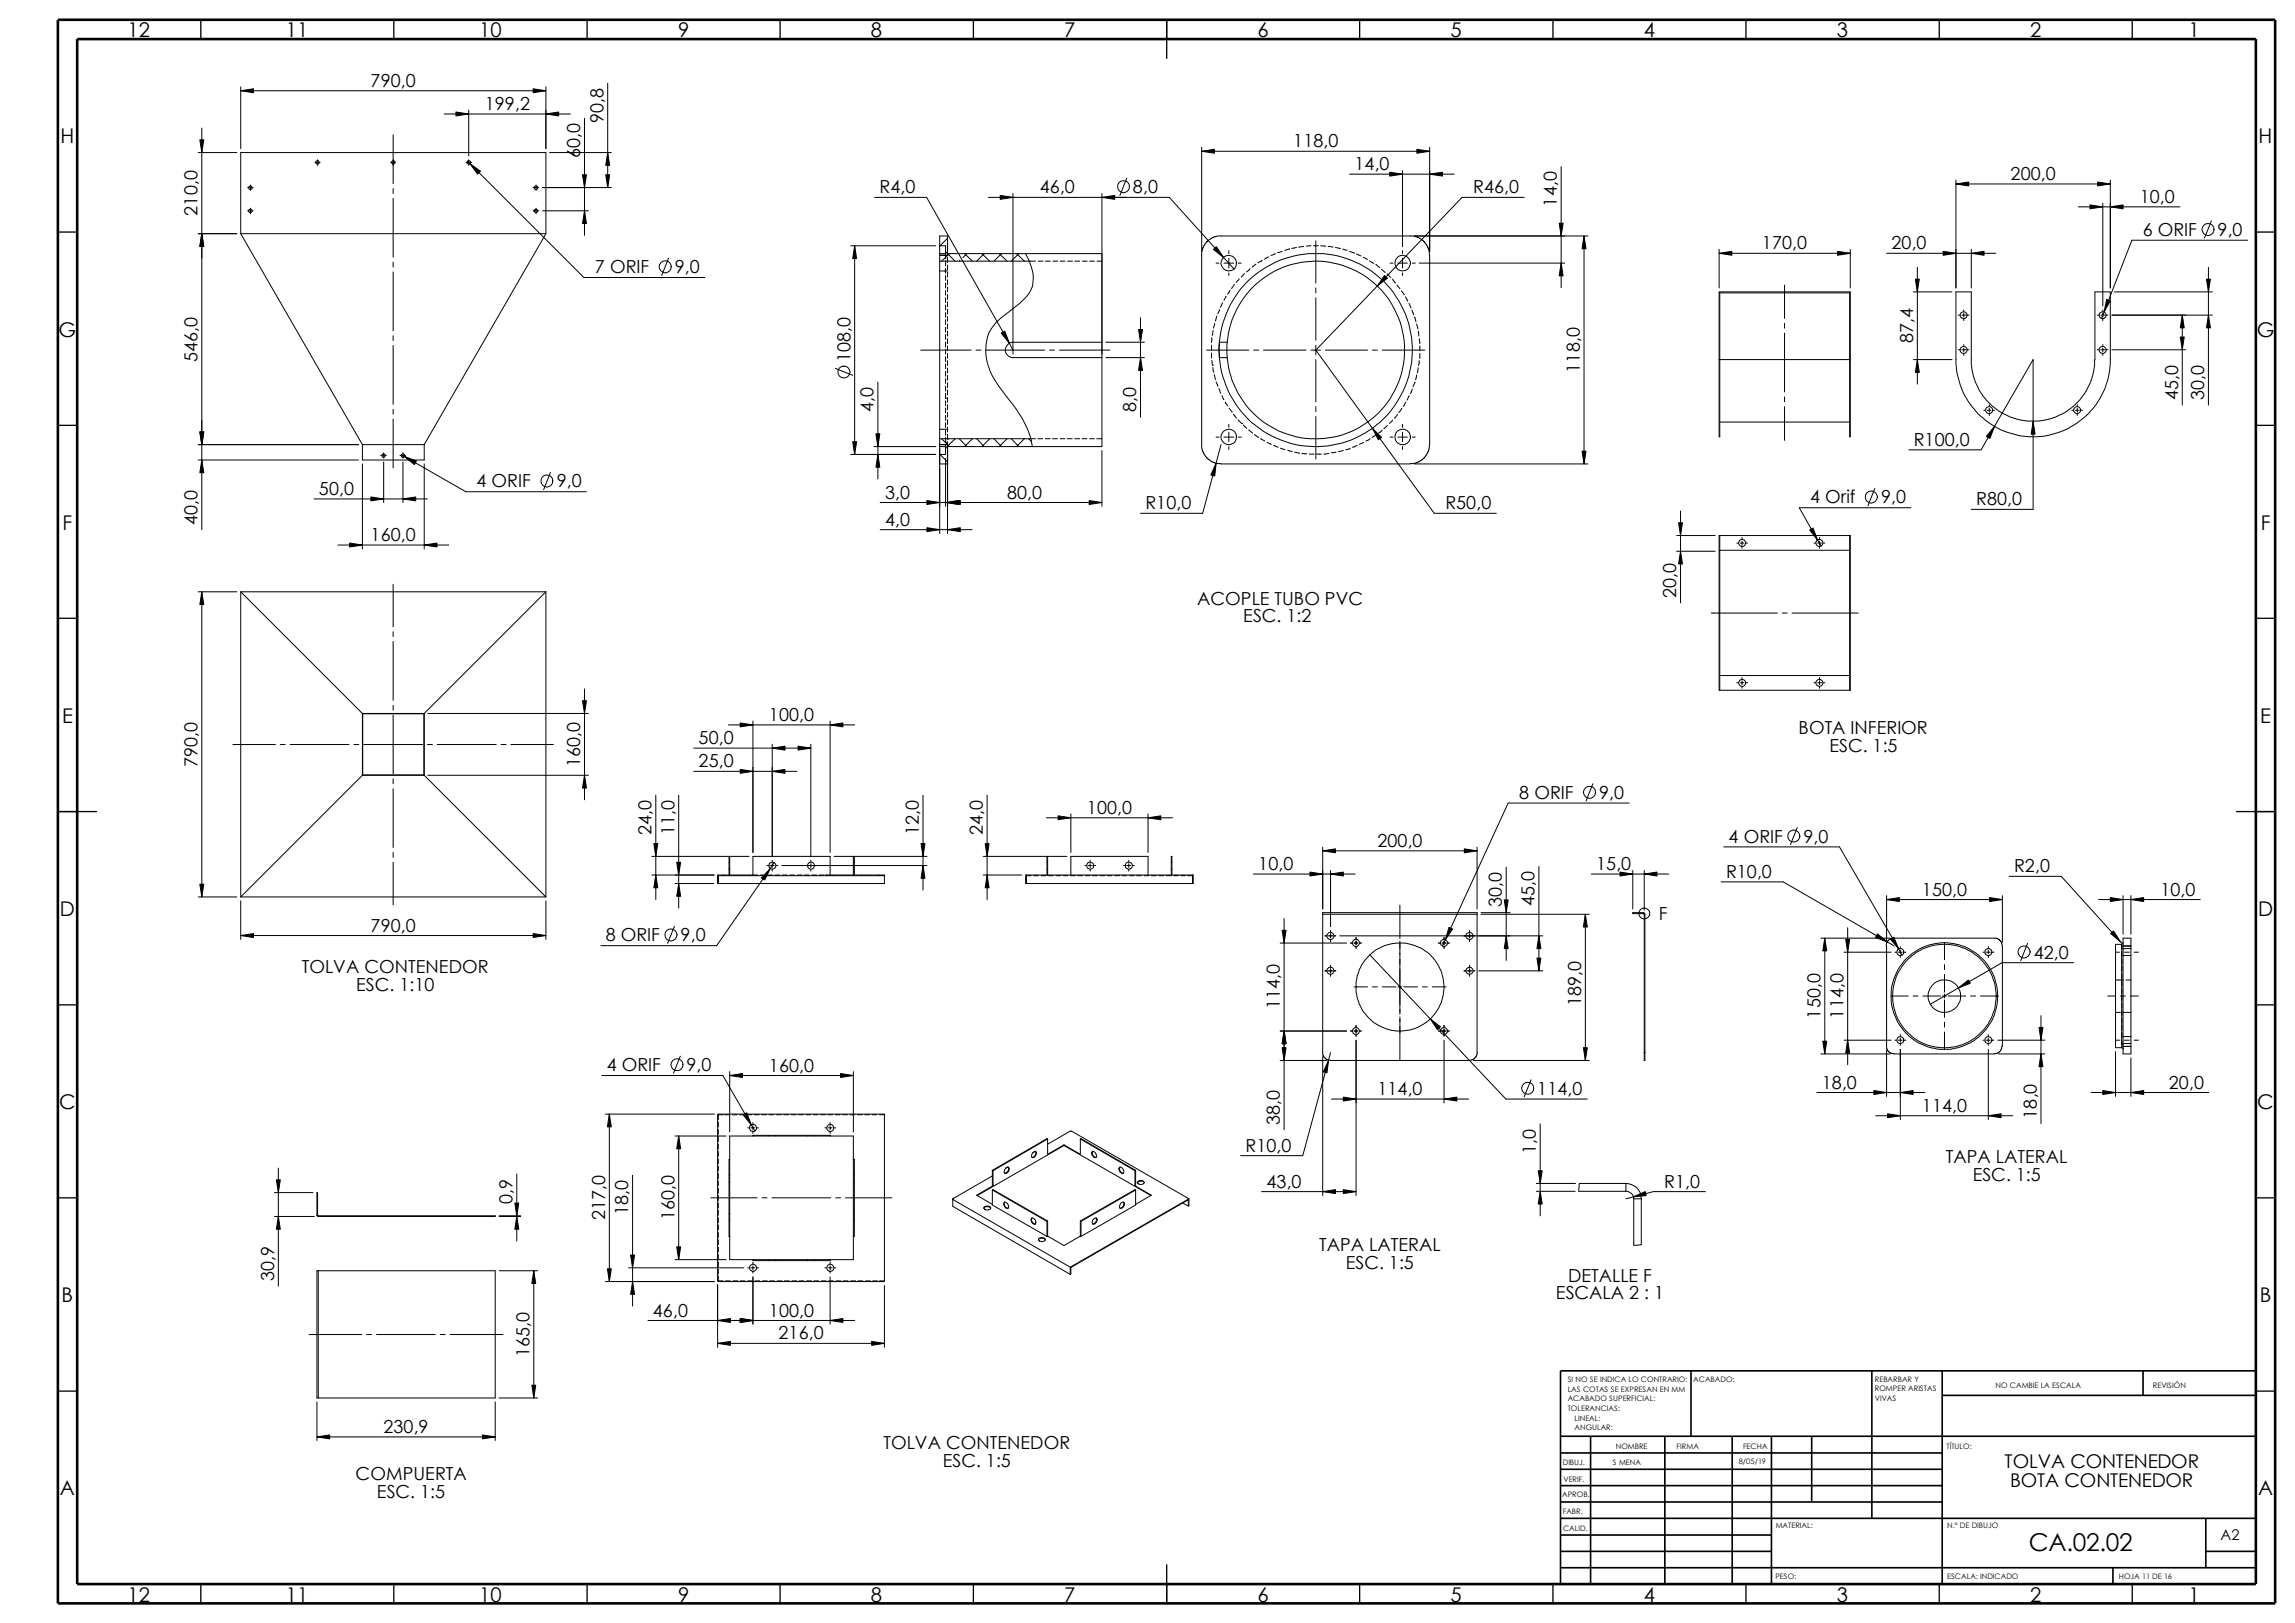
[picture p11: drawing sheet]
<svg xmlns="http://www.w3.org/2000/svg" width="594mm" height="420mm" viewBox="0 0 594 420" stroke-linecap="round" stroke-linejoin="round" font-family="sans-serif">
<defs><g id="words">
<text font-size="6.3" x="525.2" y="401.5">CA.02.02</text>
<g font-size="5.2">
<text x="33" y="9.6">12</text>
<text x="74" y="9.6">11</text>
<text x="124" y="9.6">10</text>
<text x="175.5" y="9.6">9</text>
<text x="225.5" y="9.6">8</text>
<text x="275.5" y="9.6">7</text>
<text x="325.5" y="9.6">6</text>
<text x="375.5" y="9.6">5</text>
<text x="425.5" y="9.6">4</text>
<text x="475.5" y="9.6">3</text>
<text x="525.5" y="9.6">2</text>
<text x="566.5" y="9.6">1</text>
<text x="15.7" y="37.1">H</text>
<text x="584.6" y="37.1">H</text>
<text x="15.2" y="87.2">G</text>
<text x="584.2" y="87.2">G</text>
<text x="16.2" y="137.1">F</text>
<text x="585.2" y="137.1">F</text>
<text x="16.1" y="187.2">E</text>
<text x="585" y="187.2">E</text>
<text x="15.5" y="237.1">D</text>
<text x="584.5" y="237.1">D</text>
<text x="15.3" y="287.1">C</text>
<text x="584.3" y="287.1">C</text>
<text x="15.9" y="337.2">B</text>
<text x="585" y="337.2">B</text>
<text x="15.5" y="387.1">A</text>
<text x="584.5" y="387.1">A</text>
<text x="33" y="414.7">12</text>
<text x="74" y="414.7">11</text>
<text x="124" y="414.7">10</text>
<text x="175.5" y="414.7">9</text>
<text x="225.5" y="414.7">8</text>
<text x="275.5" y="414.7">7</text>
<text x="325.5" y="414.7">6</text>
<text x="375.5" y="414.7">5</text>
<text x="425.5" y="414.7">4</text>
<text x="475.5" y="414.7">3</text>
<text x="525.5" y="414.7">2</text>
<text x="566.5" y="414.7">1</text>
</g>
<g font-size="4.9">
<text x="518.9" y="380">TOLVA CONTENEDOR</text>
<text x="520.4" y="384.9">BOTA CONTENEDOR</text>
</g>
<g font-size="4.7">
<text x="95.9" y="22.5">790,0</text>
<text x="125.5" y="28.5">199,2</text>
<text x="156.2" y="31.9" transform="rotate(-90 156.2 31.9)">90,8</text>
<text x="150.2" y="40.9" transform="rotate(-90 150.2 40.9)">60,0</text>
<text x="334.8" y="38.1">118,0</text>
<text x="350.6" y="44.1">14,0</text>
<text x="520.5" y="46.6">200,0</text>
<text x="227.7" y="50.1">R4,0</text>
<text x="269.2" y="50.1">46,0</text>
<text x="293.3" y="50.1">8,0</text>
<text x="381.3" y="50.1">R46,0</text>
<text x="403" y="53.5" transform="rotate(-90 403 53.5)">14,0</text>
<text x="553.9" y="52.5">10,0</text>
<text x="51.1" y="55.8" transform="rotate(-90 51.1 55.8)">210,0</text>
<text x="456.1" y="64.6">170,0</text>
<text x="489.6" y="64.6">20,0</text>
<text x="554.7" y="61.1">6 ORIF</text>
<text x="574" y="61.1">9,0</text>
<text x="154" y="70.7">7 ORIF</text>
<text x="174.7" y="70.7">9,0</text>
<text x="495.2" y="88.9" transform="rotate(-90 495.2 88.9)">87,4</text>
<text x="51.1" y="93.7" transform="rotate(-90 51.1 93.7)">546,0</text>
<text x="220.1" y="93.8" transform="rotate(-90 220.1 93.8)">108,0</text>
<text x="408.9" y="96.5" transform="rotate(-90 408.9 96.5)">118,0</text>
<text x="226.1" y="106.7" transform="rotate(-90 226.1 106.7)">4,0</text>
<text x="294.1" y="106.7" transform="rotate(-90 294.1 106.7)">8,0</text>
<text x="563.8" y="103.6" transform="rotate(-90 563.8 103.6)">45,0</text>
<text x="570.6" y="103.6" transform="rotate(-90 570.6 103.6)">30,0</text>
<text x="495.4" y="115.4">R100,0</text>
<text x="82.6" y="128.1">50,0</text>
<text x="123.4" y="126.2">4 ORIF</text>
<text x="144.1" y="126.2">9,0</text>
<text x="229.1" y="129.1">3,0</text>
<text x="260.7" y="129.1">80,0</text>
<text x="296.5" y="131.9">R10,0</text>
<text x="374.1" y="131.9">R50,0</text>
<text x="468.6" y="130.3">4 Orif</text>
<text x="486.9" y="130.3">9,0</text>
<text x="511.6" y="130.9">R80,0</text>
<text x="51.1" y="135.8" transform="rotate(-90 51.1 135.8)">40,0</text>
<text x="229.1" y="136.1">4,0</text>
<text x="95.9" y="140.1">160,0</text>
<text x="433.9" y="154.8" transform="rotate(-90 433.9 154.8)">20,0</text>
<text x="309.9" y="156.5">ACOPLE TUBO PVC</text>
<text x="321.8" y="161">ESC. 1:2</text>
<text x="199.1" y="186.6">100,0</text>
<text x="465.6" y="190.1">BOTA INFERIOR</text>
<text x="180.9" y="192.7">50,0</text>
<text x="473.6" y="194.7">ESC. 1:5</text>
<text x="51.1" y="198.6" transform="rotate(-90 51.1 198.6)">790,0</text>
<text x="150.2" y="198.6" transform="rotate(-90 150.2 198.6)">160,0</text>
<text x="180.9" y="198.7">25,0</text>
<text x="393.3" y="206.9">8 ORIF</text>
<text x="413.9" y="206.9">9,0</text>
<text x="281.4" y="210.7">100,0</text>
<text x="168.7" y="216.2" transform="rotate(-90 168.7 216.2)">24,0</text>
<text x="174.6" y="216.2" transform="rotate(-90 174.6 216.2)">11,0</text>
<text x="237.8" y="216.2" transform="rotate(-90 237.8 216.2)">12,0</text>
<text x="254.4" y="216.2" transform="rotate(-90 254.4 216.2)">24,0</text>
<text x="356.5" y="219.2">200,0</text>
<text x="447.5" y="218.1">4 ORIF</text>
<text x="466.9" y="218.1">9,0</text>
<text x="325.7" y="225.3">10,0</text>
<text x="413.2" y="225.3">15,0</text>
<text x="446.8" y="227.3">R10,0</text>
<text x="521.4" y="225.8">R2,0</text>
<text x="497.5" y="231.9">150,0</text>
<text x="559.2" y="231.9">10,0</text>
<text x="388.8" y="234.8" transform="rotate(-90 388.8 234.8)">30,0</text>
<text x="397.3" y="234.6" transform="rotate(-90 397.3 234.6)">45,0</text>
<text x="429.4" y="238.1">F</text>
<text x="95.9" y="241.2">790,0</text>
<text x="156.8" y="243.7">8 ORIF</text>
<text x="176.2" y="243.7">9,0</text>
<text x="526.5" y="248.2">42,0</text>
<text x="78.1" y="252">TOLVA CONTENEDOR</text>
<text x="92.2" y="256.6">ESC. 1:10</text>
<text x="331.3" y="261.3" transform="rotate(-90 331.3 261.3)">114,0</text>
<text x="409.3" y="260.4" transform="rotate(-90 409.3 260.4)">189,0</text>
<text x="471.3" y="263.7" transform="rotate(-90 471.3 263.7)">150,0</text>
<text x="477.2" y="263.7" transform="rotate(-90 477.2 263.7)">114,0</text>
<text x="157.1" y="277.3">4 ORIF</text>
<text x="177.7" y="277.3">9,0</text>
<text x="199.1" y="277.4">160,0</text>
<text x="471.6" y="281.8">18,0</text>
<text x="561.4" y="281.8">20,0</text>
<text x="356.5" y="283.5">114,0</text>
<text x="397.9" y="283.4">114,0</text>
<text x="497.5" y="287.8">114,0</text>
<text x="331.3" y="291.2" transform="rotate(-90 331.3 291.2)">38,0</text>
<text x="527.2" y="289.6" transform="rotate(-90 527.2 289.6)">18,0</text>
<text x="322.4" y="298.2">R10,0</text>
<text x="397.6" y="298.7" transform="rotate(-90 397.6 298.7)">1,0</text>
<text x="503.7" y="301">TAPA LATERAL</text>
<text x="510.6" y="305.6">ESC. 1:5</text>
<text x="132.7" y="311.7" transform="rotate(-90 132.7 311.7)">0,9</text>
<text x="327.8" y="307.5">43,0</text>
<text x="430.8" y="307.5">R1,0</text>
<text x="156.6" y="315.9" transform="rotate(-90 156.6 315.9)">217,0</text>
<text x="162.6" y="314.7" transform="rotate(-90 162.6 314.7)">18,0</text>
<text x="174.6" y="315.9" transform="rotate(-90 174.6 315.9)">160,0</text>
<text x="341.5" y="323.9">TAPA LATERAL</text>
<text x="348.4" y="328.4">ESC. 1:5</text>
<text x="71" y="331.7" transform="rotate(-90 71 331.7)">30,9</text>
<text x="405.9" y="331.9">DETALLE F</text>
<text x="169" y="340.8">46,0</text>
<text x="199.1" y="340.8">100,0</text>
<text x="402.8" y="336.3">ESCALA 2 : 1</text>
<text x="201.5" y="346.8">216,0</text>
<text x="137.1" y="351.3" transform="rotate(-90 137.1 351.3)">165,0</text>
<text x="99.2" y="371">230,9</text>
<text x="228.7" y="375.2">TOLVA CONTENEDOR</text>
<text x="92.1" y="383.2">COMPUERTA</text>
<text x="244" y="379.8">ESC. 1:5</text>
<text x="97.6" y="387.8">ESC. 1:5</text>
</g>
<text font-size="3.8" x="574.8" y="398.7">A2</text>
<g font-size="1.9">
<text x="405.8" y="357.8">SI NO SE INDICA LO CONTRARIO:</text>
<text x="438.3" y="357.8">ACABADO:</text>
<text x="485.3" y="357.7">REBARBAR Y</text>
<text x="516.6" y="359.2">NO CAMBIE LA ESCALA</text>
<text x="557.3" y="359.4">REVISIÓN</text>
<text x="405.8" y="360.3">LAS COTAS SE EXPRESAN EN MM</text>
<text x="405.8" y="362.8">ACABADO SUPERFICIAL:</text>
<text x="405.8" y="365.3">TOLERANCIAS:</text>
<text x="485.3" y="360.2">ROMPER ARISTAS</text>
<text x="485.3" y="362.7">VIVAS</text>
<text x="407.6" y="367.7">LINEAL:</text>
<text x="407.6" y="370.3">ANGULAR:</text>
<text x="418.3" y="375.2">NOMBRE</text>
<text x="434" y="375.1">FIRMA</text>
<text x="451.2" y="375.1">FECHA</text>
<text x="503.9" y="375.1">TÍTULO:</text>
<text x="404.5" y="379.3">DIBUJ.</text>
<text x="404.7" y="383.6">VERIF.</text>
<text x="417.5" y="379.3">S MENA</text>
<text x="450.1" y="379.1">8/05/19</text>
<text x="404.4" y="387.6">APROB.</text>
<text x="404.5" y="392">FABR.</text>
<text x="459.7" y="395.7">MATERIAL:</text>
<text x="504" y="395.7">N.º DE DIBUJO</text>
<text x="404.6" y="396.4">CALID.</text>
<text x="459.6" y="408.7">PESO:</text>
<text x="504" y="408.8">ESCALA: INDICADO</text>
<text x="548.5" y="408.8">HOJA 11 DE 16</text>
</g>
</g></defs>
<!-- layer: Capa 1 -->
<g fill="none" stroke="#000" stroke-width=".34">
<path d="M52 5.1v5M101.9 5.1v5M152 5.1v5M201.9 5.1v5M252 5.1v5M302 5.1v10M352 5.1v5M402 5.1v5M452 5.1v5M502 5.1v5M551.9 5.1v5M15 60.1h5"/>
<path d="M583.9 60.1h5M15 110.1h5M583.9 110.1h5M15 160.1h5M583.9 160.1h5M15 210.1h10M579 210.1h9.9M15 260.1h5M583.9 260.1h5M15 310.1h5M583.9 310.1h5M15 360.1h5"/>
<path d="M583.9 360.1h5M52 410.1v5M101.9 410.1v5M152 410.1v5M201.9 410.1v5M252 410.1v5M302 405.1v10M352 410.1v5M402 410.1v5M452 410.1v5M502 410.1v5M551.9 410.1v5"/>
</g>
<g fill="none" stroke="#000" stroke-width=".42">
<path d="M437.7 354.9v16.9M484.5 354.9v38.2M502.8 354.9v55.2M554.7 354.9v6.3M583.9 354.9h-180v55.2M403.9 376.1h98.9M403.9 371.8h180M411.7 371.8v38.3M431 371.8v38.3M448.4 371.8v38.3M458.6 371.8v38.3M469 371.8v17"/>
<path d="M502.8 361.2h81.1M403.9 393.1h180M403.9 397.4h54.7M403.9 380.4h98.9M403.9 384.6h98.9M403.9 388.8h98.9M571 393.1v12.7M403.9 401.6h54.7M403.9 405.8h180M546.9 405.8v4.3M571 401.6h12.9"/>
</g>
<path d="M15 5.1h573.9v410h-573.9zM20 10.1h563.9v400h-563.9z" fill="none" stroke="#000" stroke-width=".68" stroke-linecap="butt"/>
<g fill="none" stroke="#000" stroke-width=".26">
<path d="M51.3 39.5h10M51.7 36.2h1l-.5 3.3zM52.2 33.1v104M62.3 23.5l3.3-.5v1zM62.3 22.5v16M62.3 23.5h79M101.8 34.9v12.6M115 29.5h32.7M118 29l3.3 .5-3.3 .5zM121.3 28.5v11.8M138 23l3.3 .5-3.3 .5zM141.3 29.5l3.3-.5v1z"/>
<path d="M141.3 22.5v16M142.2 39.5h16M151.3 30.6v30.3M157.3 39.5l.5 3.3h-1zM157.3 21.5v27.1M311.1 39.2l3.3-.5v1zM311.1 38.1v27.1M311.1 39.2h59M366.8 38.7l3.3 .5-3.3 .5zM370.1 38.1v27.1M64.1 48.6h.2M64.1 54.6h.2"/>
<path d="M64.6 48.6h.4M64.6 54.6h.4M64.9 47.9v.2M64.9 48.4v.4M64.9 49.1v.2M64.9 53.9v.2M64.9 54.3v.5M64.9 55.1v.2M65.3 48.6h.2M65.3 54.6h.2M81.5 42h.2M82 42h.5"/>
<path d="M82.2 41.4v.1M82.2 41.8v.5M82.2 42.5v.3M82.7 42h.2M101.1 42h.2M101.5 42h.5M101.8 48.8v1.3M101.8 51.4v15.2M102.3 42h.1M120.7 42h.1M121.1 42h.5M121.1 41.7l30 30.1h31.4"/>
<path d="M121.3 41.4v.1M121.3 41.8v.5M121.3 42.5v.3M121.7 42.4l2.7 1.9-.8 .8zM121.8 42h.3M138 48.6h.3M138 54.6h.3M138.5 48.6h.5M138.5 54.6h.5M138.8 47.9v.2M138.8 48.4v.4M138.8 49.1v.2"/>
<path d="M138.8 53.9v.2M138.8 54.3v.5M138.8 55.1v.2M139.3 48.6h.1M139.3 54.6h.1M140.5 48.6h17.7M140.5 54.6h11.8M150.8 45.3h1l-.5 3.3zM151.3 54.6l.5 3.3h-1zM156.8 45.3h1l-.5 3.3zM226.4 51.1h13.5l22.3 39.5M255.9 51.1h46.8l16.7 18.5"/>
<path d="M258.9 50.6l3.3 .5-3.3 .5zM262.2 50.1v41.6M285.2 51.1l3.3-.5v1zM285.2 50.1v41.6M291.7 46.1l-1.8 4.5M349.3 45.1h27.1M359.7 44.6l3.4 .5-3.4 .5zM363.1 44.2v19.7M370.1 45.1l3.3-.5v1zM394.5 51.1h-16l-37.9 39.5 30.7 42.3h16.1M403.6 57.8h1l-.5 3.3zM404.1 43.1v31.4"/>
<path d="M506.3 47.6l3.3-.5v1zM506.3 46.6v27.9M506.3 47.6h40M538 53.6h26.3M541 53l3.3 .6-3.3 .5zM543 47.1l3.3 .5-3.3 .5zM544.3 52.6v26.6M546.3 53.6l3.3-.6v1.1zM546.3 46.6v27.9M572.4 57.2l-1.7 4.4M51.3 60.5h10M52.2 60.5l.5 3.3h-1z"/>
<path d="M62.3 60.5v-21h79v21M62.3 60.5h79M62.3 60.5l31.5 54.6M101.8 67.9v1.2M101.8 70.4v15.2M141.3 60.5l-31.5 54.6M173.1 66.8l-1.8 4.5M220.2 63.6h22M221.2 63.6l.5 3.3h-1zM221.2 63.6v54M243.2 67.6v46M243.2 63.6v2.1"/>
<path d="M243.2 63.6h1.6v3.3M243.2 63.6v-2.5h2.1v5h-2.1M243.2 70.1h2.1M243.2 65.7h1.6M243.2 65.7v1.9M243.2 67.6h24.9M244.8 67.5v1.3M244.8 69.5v1.2M244.8 71.3v1.3M244.8 73.3v1.2M244.8 75.1v1.3M244.8 77.1v1.3"/>
<path d="M244.8 79v1.2M244.8 65.2l2.4 2.4M245.3 65.7h39.9v22.9M245.3 66.7v1.2M245.3 68.6v1.3M245.3 70.5v1.3M245.3 72.4v1.3M245.3 74.3v1.3M245.3 76.2v1.3M245.3 78.1v1.3M245.3 61.7l-2 1.9M245.8 65.7l-2 1.9"/>
<path d="M248.5 67.4l-.2 .2M249.7 65.7l2 1.9M250.3 65.7l-1 1M254.2 65.7l2 1.9M254.8 65.7l-2 1.9M258.7 65.7l2 1.9M259.2 65.7l-1.9 1.9M263.1 65.7l2.1 1.9M263.7 65.7l-1.9 1.9M265.4 65.7l.1 .1a11.1 11.1 0 0 1 1.5 8.8l-.6 1.2-.9 1.2-2.9 2.6a24.1 24.1 0 0 0-5.4 4.7 10.9 10.9 0 0 0-1.3 10.7l1.3 2.9 2.5 3.6a37.1 37.1 0 0 1 6.8 11.1l.7 3M266.4 67.5l-.1 .1M268.7 67.6h1.3"/>
<path d="M270.6 67.6h1.3M272.5 67.6h1.3M274.4 67.6h1.3M276.4 67.6h1.2M278.2 67.6h1.3M280.2 67.6h1.2M282 67.6h1.3M284 67.6h1.2M314.1 64.6l.8-.7 1.8 2.8zM314.8 68.1h.8M316.5 78.4l-.6 1.1M316.8 68.1h2.6"/>
<path d="M317.3 76.7l-.5 1.1M318.1 64.9v.8M318.1 66.8v2.6M318.1 70.7v.6M318.4 75.1l-.6 1.1M319.5 73.6l-.7 1M320.5 68.1h.8M320.8 72.2l-.8 .9M322.2 70.8l-.9 .9M323.6 69.6l-.9 .8M325.1 68.4l-1 .7M326.7 67.4l-1.1 .6"/>
<path d="M328.4 66.5l-1.1 .6M330.1 65.7l-1.1 .5M331.9 65.1l-1.2 .3M333.8 64.4l-1.2 .4M335.6 64.1l-1.3 .2M337.5 63.8l-1.3 .2M339.3 63.6l-1.1 .1M340 63.6h1.3M340.6 62.4v10.9M340.6 74.5v1.3M340.6 77.1v11M341.9 63.6l1.3 .1"/>
<path d="M343.8 63.8l1.3 .2M345.7 64.1l1.3 .2M347.6 64.5l1.1 .3M349.3 65.1l1.3 .4M351.1 65.7l1.2 .6M352.9 66.6l1.1 .6M354.5 67.5l1.1 .7M356.1 68.5l1 .8M357.6 69.7l1 .9M358.4 71.3l.8 .7-2.7 2zM359.1 70.9l.9 .9M359.8 68.1h.8"/>
<path d="M360.4 72.3l.8 1M361.6 73.8l.8 .9M361.9 68.1h2.4M362.8 75.3l.7 1M363.1 64.9v.8M363.1 66.8v2.6M363.1 70.7v.6M363.8 76.8l.6 1.2M364.7 78.5l.6 1.2M365.6 68.1h.8M366.1 61.1h45M367.4 68.1h37.6"/>
<path d="M404.1 68.1l.5 3.3h-1zM410 61.1l.5 3.3h-1zM410 61.1v59M445 65.6l3.3-.5v1zM445 64.6v9.9M445 65.6h34M461.9 73.8v8.6M475.7 65.1l3.3 .5-3.3 .5zM479 64.6v9.9M488.4 65.6h28.2M495.3 75.6h10M495.8 72.3h1l-.5 3.3z"/>
<path d="M496.3 69.2v30.2M503 65.1l3.3 .5-3.3 .5zM506.3 75.6h4v19l.5 2.7 .5 1.5 1.6 3.2 2 2.4 2.4 2 3.1 1.6 1.6 .5 2.7 .5h3.1l3.3-.7 4.1-1.9 1.5-1.2 1.7-1.7 1.2-1.5 1.9-4.1 .7-3.3 .1-19h4v17.5a20 20 0 0 1-20 20 20 20 0 0 1-20-20zM510.3 65.6l3.3-.5v1zM510.3 64.6v9.9M545.3 77.5l1 .4-1.6 2.8zM547.3 75.6h25.4M571.2 72.3h1l-.5 3.3zM571.7 69.2v35.7M581.8 62.2h-29.9l-7.9 20.2M101.8 86.9v1.3M101.8 89.5v15.2"/>
<path d="M216.2 95.4l4.5 1.8M227.2 98.9v25.1M238.3 90.6h13.1M244.8 80.9v1.3M244.8 82.8v1.2M244.8 84.7v1.3M244.8 86.6v1.2M244.8 88.5v1.3M244.8 90.4v1.3M244.8 92.3v1.3M244.8 94.2v1.3M244.8 96.1v1.3"/>
<path d="M244.8 98v1.3M244.8 99.9v1.3M245.3 80.1v1.2M245.3 81.9v1.3M245.3 83.9v1.2M245.3 85.7v1.3M245.3 87.7v1.2M245.3 89.5v1.3M245.3 91.5v1.3M245.3 93.3v1.3M245.3 95.3v1.3M245.3 97.2v1.2"/>
<path d="M245.3 99.1v1.3M252.6 90.6h1.3M255.2 90.6h15.2M259.2 86.2l.9-.5 1.2 3.2zM271.7 90.6h1.3M274.2 90.6h13.1M285.2 92.6v23h-39.9M285.2 88.6v4M285.2 88.6h-23a1.99 1.99 0 0 0-1.9 2 1.99 1.99 0 0 0 1.9 2h23M286.3 88.6h9.9M286.3 92.6h9.9M294.7 85.3h1l-.5 3.3z"/>
<path d="M295.2 92.6l.5 3.3h-1zM295.2 82.3v25.7M312.3 90.6h11M313.6 89.4v1.3M313.6 91.4v1.3M313.7 87.4l-.1 1.3M313.7 93.3l.2 1.2M313.9 94.5h.1M313.9 95.1l.3 1.3M314 85.6l-.2 1.2M314.3 97l.3 1.3M314.5 83.7l-.4 1.3"/>
<path d="M314.8 98.8l.5 1.2M315 81.8l-.4 1.3M315.6 91.3v1.3M315.6 88.6h2.1M315.6 92.6h2.1M315.6 88.6a25 25 0 0 1 33.9-21.4 25 25 0 0 1 11 38.5 25 25 0 0 1-40-.2 25.9 25.9 0 0 1-4.9-12.9M315.6 88.6v4M315.6 88.6v2.4M315.7 80.1l-.5 1.1M317.7 88.6a23 23 0 0 1 34.3-18 23 23 0 0 1 2 38.7 23 23 0 0 1-36-14.3l-.3-2.4M317.7 88.6v4M324.5 90.6h1.3"/>
<path d="M327.1 90.6h11M339.3 90.6h2.5M340.6 89.4v2.5M340.6 93.1v10.9M343.1 90.6h10.9M355.3 90.6h1.2M357.8 90.6h11M365.5 80.3l.4 1.2M366.2 82.1l.3 1.2M366.3 98.9l-.5 1.2M366.7 83.9l.3 1.2M366.7 97.1l-.3 1.2"/>
<path d="M367.1 85.7l.2 1.3M367.1 95.2l-.2 1.3M367.4 87.7l.1 1.2M367.4 93.3l-.2 1.3M367.5 89.5v1.3M367.5 91.5v1.3M445 93.1v20h.2v-37.3h33.6v37.3h.2v-20M445 93.1v-17.5h34v17.5M445 93.1h34M461.9 83.7v1.3M461.9 86.2v15.3M495.3 93.1h10"/>
<path d="M496.3 93.1l.5 3.3h-1zM506.9 90.6h.4M506.9 81.6h.4M507.8 90.6h1M507.8 81.6h1M508.3 80.2v.4M508.3 81.1v1M508.3 82.6v.4M508.3 89.2v.4M508.3 90.1v1M508.3 91.6v.4M509.3 90.6h.4"/>
<path d="M509.3 81.6h.4M542.9 90.6h.4M542.9 81.6h.4M543.8 90.6h1M543.8 81.6h1M544.3 80.2v.4M544.3 81.1v1M544.3 82.6v.4M544.3 89.2v.4M544.3 90.1v1M544.3 91.6v.4M545.3 90.6h.4"/>
<path d="M545.3 81.6h.4M546.7 90.6h19.1M546.7 81.6h26M564.4 87.2h1l-.5 3.4zM564.9 81.6l.5 3.3h-1zM564.9 81.6v23.3M571.7 81.6l.5 3.3h-1zM51.3 115.1h41.5M51.3 119.1h41.5M51.7 111.8h1l-.5 3.3zM52.2 119.1l.5 3.3h-1zM93.8 115.1v4h16v-4"/>
<path d="M93.8 115.1h16M98.6 117.9h.2M99.1 117.9h.4M99.3 117.2v.2M99.3 117.6v.6M99.3 118.4v.2M99.3 119.6v10.5M99.7 117.9h.3M101.8 106v1.2M101.8 108.5v12.6M103.5 117.9h.3M103.9 117.7l16.7 9.6h31.2"/>
<path d="M104.1 117.9h.5M104.3 117.2v.2M104.3 117.6v.6M104.3 118.4v.2M104.3 119.6v10.5M104.6 118.2l3.2 1.1-.5 1zM104.7 117.9h.3M220.2 117.6h22M220.7 114.3h1l-.5 3.3zM226.2 115.6h16M226.7 112.3h1.1l-.6 3.3zM227.2 117.6l.6 3.3h-1.1z"/>
<path d="M243.2 115.6h1.6M243.2 115.1h2.1M243.2 113.6h24.9M243.2 113.6v2M243.2 116.1v22M243.2 111.1h2.1M243.3 117.6l2 2M243.8 113.6l2 2M244.8 103.1h.1M244.8 114.5h.1M244.8 115.2v2.4h-1.6v-2M244.8 101.8v1.3"/>
<path d="M244.8 103.8v1.2M244.8 105.6v1.3M244.8 107.6v1.2M244.8 109.4v1.3M244.8 111.4v1.2M244.8 113.2v1.3M244.8 118.7v12.4M245.3 113.7h.1M245.3 101v1.2M245.3 102.9v1.3M245.3 104.8v1.2M245.3 106.7v1.3"/>
<path d="M245.3 108.6v1.3M245.3 110.5v1.3M245.3 112.4v1.3M245.3 114.3v23.8M247.2 113.6l-2.4 2.4M248.3 113.6l2 2M251.7 113.6l-2 2M252.8 113.6l2 2M256.2 113.6l-2 2M257.3 113.6l1.9 2M260.7 113.6l-2 2M261.8 113.6l1.9 2"/>
<path d="M265.2 113.6l-2.1 2M266.3 113.6l.7 .7M268.6 113.6h1.3M270.6 113.6h1.3M272.5 113.6h1.2M274.4 113.6h1.3M276.3 113.6h1.2M278.2 113.6h1.3M280.1 113.6h1.2M282 113.6h1.3M283.9 113.6h1.3M285.2 116.6v14.5"/>
<path d="M314.8 119.9l-.3 3.3-1.1-.2zM314.8 113.2h.8M315.6 100.6l.4 1.2M316.1 115.1l-4.8 17.8h-16.1M316.3 102.4l.5 1.1M316.8 113.2h2.6M317.2 104.1l.6 1M318.1 109.9v.7M318.1 111.9v2.4M318.1 115.6v.8M318.2 105.7l.7 1M319.3 107.2l.7 1"/>
<path d="M320.5 108.7l.9 .9M320.5 113.2h.8M321.4 109.6h.1M321.8 110l.9 .9M323.3 111.3l1 .8M324.7 112.5l1.1 .7M326.3 113.6l1.1 .6M328 114.5l1.1 .5M329.7 115.3l1.2 .5M331.5 116l1.2 .4M333.3 116.5l1.2 .4M335.1 117.1l1.3 .2"/>
<path d="M337 117.4l1.2 .1M338.9 117.6h1.3M340.6 105.3v1.3M340.6 107.8v11M340.8 117.6h1.3M344 117.4l-1.3 .2M345.9 117.1l-1.3 .1M347.7 116.6l-1.2 .3M349.5 116l-1.2 .5M351.3 115.3l-1.2 .5M353 114.5l-1.1 .5M354.7 113.6l-1.1 .6"/>
<path d="M355.3 110.9l2.3 2.3-.8 .6zM356.3 112.5l-1.1 .7M357.8 111.4l-1 .7M359.2 110.1l-1 .9M359.8 113.2h.8M360.5 108.8l-.8 .8M361.8 107.3l-.9 .9M361.9 113.2h2.4M362.9 105.7l-.8 1.1M363.1 109.9v.7M363.1 111.9v2.4M363.1 115.6v.8"/>
<path d="M363.9 104.1l-.7 1.1M364.7 102.5l-.5 1.1M365.6 100.7l-.5 1.2M365.6 113.2h.8M409.5 116.8h1l-.5 3.3zM445.2 109.3h33.6M461.9 102.7v1.3M461.9 105.3v8.7M494.1 116.5h18.7l13.5-23.4v38.8h-16M513.5 106.2h.4M514.4 106.2h1M514.9 104.8v.4"/>
<path d="M514.9 105.7v1M514.9 107.1v.5M515.9 106.2h.4M516.3 110.4l-1.2 3.1-.9-.5zM526.3 109.1l.5 3.3h-1zM536.3 106.2h.4M537.2 106.2h1M537.7 104.8v.4M537.7 105.7v1M537.7 107.1v.5M538.7 106.2h.4M81.3 129.2h29.4"/>
<path d="M93.8 120.1v22M96 128.7l3.3 .5-3.3 .5zM104.3 129.2l3.3-.5v1zM109.8 120.1v22M142.5 122.3l-1.8 4.5M227.8 130.1h57.4M227.8 137.1h23.8M239.9 136.6l3.3 .5-3.3 .5zM239.9 129.6l3.3 .5-3.3 .5zM243.2 120.1h2.1M244.8 130.1l3.3-.5v1zM245.3 130.1l3.3-.5v1z"/>
<path d="M245.3 137.1l3.3-.5v1zM245.3 120l-.1 .1M281.9 129.6l3.3 .5-3.3 .5zM365.1 120l1.8-.2 1.5-1 1.3-1.9 .4-1.8v-49l-.4-1.9-.9-1.5-1.3-1-1.6-.6h-50.8l-.9 .2-1.5 1-1 1.2-.6 1.7v50.8l.2 .9 1 1.5 1.9 1.4 1.9 .3h49M366.1 120.1h45M434 138.6h10M434.5 135.3h1l-.5 3.3zM435 132.3v23.8M445 138.6h34v40.1h-34zM445.2 138.6v40.1M450.9 139.1v.5M468.5 137.2l.8-.5 1.2 3.1z"/>
<path d="M471 139.1v.5M478.8 138.6v40.1M485.3 126.4l-1.8 4.5M494.6 131.4h-28.8l5.6 10M51.3 153.2h10M52.2 153.2l.5 3.3h-1zM52.2 153.2v79M62.3 153.2v79M62.3 153.2l31.5 31.5M62.3 153.2h79M87.5 141.1h28.7M90.5 140.6l3.3 .5-3.3 .5z"/>
<path d="M101.8 151.3v11M109.8 141.1l3.3-.5v1zM141.3 153.2l-31.5 31.5M141.3 153.2v79M434 142.7h10M435 142.7l.5 3.3h-1zM443 158.7h17.1M445.2 142.5h33.6M449.6 140.6h.4M450.5 140.6h.9M450.9 140.1v1M450.9 141.6v.3"/>
<path d="M452 140.6h.4M461.3 158.7h1.3M463.9 158.7h17.1M469.6 140.6h.4M470.5 140.6h1M471 140.1v1M471 141.6v.3M472 140.6h.4M101.8 163.5v1.3M101.8 166.1v15.2M151.3 178.4v28.7M445.2 174.9h33.6"/>
<path d="M449.6 176.7h.4M450.5 176.7h.9M450.9 175.4v.4M450.9 176.2v1M450.9 177.8v.4M452 176.7h.4M469.6 176.7h.4M470.5 176.7h1M471 175.4v.4M471 176.2v1M471 177.8v.4M472 176.7h.4"/>
<path d="M60.3 192.7h11M72.6 192.7h1.2M75.1 192.7h15.2M91.6 192.7h1.3M93.8 184.7h16M93.8 184.7v16M93.9 184.8h15.8v15.8h-15.8zM94.1 192.7h15.3M101.8 182.6v1.3M101.8 185.1v15.3M109.8 184.7v16M110.7 192.7h1.2"/>
<path d="M110.7 184.7h41.6M113.2 192.7h15.2M129.7 192.7h1.3M132.2 192.7h11.1M150.8 181.4h1l-.5 3.3zM179.6 199.7h26.6M179.6 193.7h30.3M188.6 187.7h32.6M191.6 187.2l3.3 .5-3.3 .5zM191.6 199.2l3.3 .5-3.3 .5zM194.9 186.6v34.1M199.9 193.7l3.3-.5v1z"/>
<path d="M199.9 199.7l3.3-.5v1zM199.9 192.7v29M206.6 193.2l3.3 .5-3.3 .5zM209.9 192.7v29M214.9 187.7l3.3-.5v1zM214.9 186.6v34.1M93.8 200.7h16M93.8 200.7l-31.5 31.5M101.8 201.6v1.3M101.8 204.2v15.2M109.8 200.7l31.5 31.5M110.7 200.7h41.6"/>
<path d="M151.3 200.7l.5 3.3h-1zM169.2 218.4h1.1l-.5 3.3zM169.8 205.9v27M175.7 205.9v29.2M238.4 218.4h1l-.5 3.3zM238.9 205.9v24.5M255 218.4h1l-.5 3.3zM255.5 205.9v27M270.8 211.7h32.7M273.9 211.2l3.3 .5-3.3 .5zM277.2 210.7v10M297.2 211.7l3.3-.5v1z"/>
<path d="M297.2 210.7v10M342.4 219.3v16M379.1 219.8l3.3 .5-3.3 .5zM382.4 219.3v16M412.3 202.9l-1.8 4.5M421.7 207.9h-31.3l-17 37M446.2 219.2h30l16.1 28.1M465.2 214.2l-1.7 4.5M51.3 232.2h10M51.7 228.9h1l-.5 3.3zM62.3 232.2h79M62.3 233.2v10"/>
<path d="M101.8 220.7v1.3M101.8 223.2v11M141.3 233.2v10M168.7 221.7h25.2M168.7 226.5h16.2M169.8 226.5l.5 3.3h-1.1zM174.6 239.8l-1.8 4.4M174.8 228.7h9.9M175.2 223.2h1l-.5 3.3zM175.7 228.7l.5 3.3h-1zM185.9 226.7h43M185.9 226.5v2.2"/>
<path d="M185.9 227.7l-.1 .3M187.2 226.5l-.3 .2M188.7 223.2h.2M188.7 225h.2M188.7 221.7v4.8M188.9 221.7v5M188.9 224.7l-.2 .2M194.1 226.5v.2M195.8 226.5v.2M196.2 226.5h-10.4v2.2h43.1v-2.2h-15.3M196.8 226.5h1.2M198.5 224.1h.5"/>
<path d="M198.7 226.5h1.3M199.4 224.1h1M199.4 224.8l-1.4 3-.9-.5zM199.9 222.7v.4M199.9 223.6v1M199.9 225.1v.4M200.4 223.3l-14.9 21.5h-30M200.6 226.5h1.2M200.9 224.1h.4M202.4 224.1h37.5M202.5 226.5h1.3M204.4 226.5h1.3"/>
<path d="M206.3 226.5h1.3M208.2 226.5h1.3M209.9 222.7v.4M209.9 223.6v1M209.9 225.1v.4M210.1 226.5h1.3M212 226.5h1.3M214 226.5v.2M214.9 221.7h-20v4.8M214.9 221.7v4.8M215.8 226.5v.2M215.9 221.7h24"/>
<path d="M220.9 223.2h.2M220.9 225h.2M220.9 221.7v5M221.1 221.7v4.8M221.1 224l-.2 .2M223.1 226.5l-.2 .2M227.6 226.5l-.2 .2M238.9 224.1l.5 3.3h-1zM254.5 226.5h10M254.5 221.7h21.7M255.5 226.5l.5 3.3h-1zM265.5 226.5h43.4v2.2h-43.4z"/>
<path d="M265.7 226.7h1.3M265.7 226.5v2.2M267.5 226.7h1.3M268.2 226.5v.2M269.5 226.7h1.3M270 226.5v.2M271 225h.2M271 221.7v4.8M271 223.2h.2M271.2 221.7v5M271.4 226.7h1.2M273.3 226.7h1.3"/>
<path d="M275.2 226.7h1.2M277.1 226.7h1.3M277.2 226.5v-4.8h20v4.8M279 226.7h1.2M280.8 224.1h.4M280.9 226.7h1.3M281.7 224.1h1M282.2 222.7v.4M282.2 223.6v1M282.2 225.1v.4M282.8 226.7h1.3M283.2 224.1h.4"/>
<path d="M284.7 226.7h1.3M286.6 226.7h1.3M288.5 226.7h1.3M290.4 226.7h1.3M290.8 224.1h.4M291.7 224.1h1M292.2 222.7v.4M292.2 223.6v1M292.2 225.1v.4M292.4 226.7h1.2M293.2 224.1h.4M294.2 226.7h1.3"/>
<path d="M296.2 226.7h1.2M298 226.7h1.3M300 226.7h1.2M301.8 226.7h1.3M303.2 225h.2M303.2 223.2h.2M303.4 226.5v-4.8h-.2v5M303.8 226.7h1.3M304.4 226.5v.2M305.6 226.7h1.3M306.2 226.5v.2M307.4 226.7h1.4"/>
<path d="M308.7 226.5v2.2M324.4 226.3h26.4M332.4 237.8v54.7M339.1 225.8l3.3 .5-3.3 .5zM342.4 220.3l3.3-.5v1zM342.4 236.7v-.4h40v.4M342.4 236.7v36.3l.2 .6 .6 .6 1.2 .3h36l.8-.1 .6-.5 .5-.6 .1-.8M342.4 236.7h40M342.4 220.3h40M344.4 226.3l3.3-.5v1zM344.4 225.3v14.6M362.4 234.3v8.7"/>
<path d="M382.4 236.7v35.8M383.4 236.3h7.5M383.4 236.7h28M389.4 233h1l-.5 3.3zM389.9 224.5v24.1M398.4 224.3v27M410.4 236.7l.5 3.3h-1zM410.4 236.7v37.8M411.9 226.3h20.1M419.4 225.8l3.3 .5-3.3 .5zM422.7 225.3v10M425.4 236.3l.4 .4"/>
<path d="M425.4 236.5l.2 .2M425.4 236.3h-2.7v.2h2.7M425.4 236.3v.2M425.6 226.3l3.3-.5v1zM425.6 236.7h.2M425.6 225.3v10.4M425.6 236.7v35.8M425.8 236.7v35.8M445.5 228.3h16.1l28.7 16.6M488.4 232.9l3.3-.5v1zM488.4 231.9v12M488.4 232.9h29.9"/>
<path d="M515 232.4l3.3 .5-3.3 .5zM518.3 231.9v12M520.1 226.9h13.5l15.6 17.2M543.2 232.9h26.4M546.3 232.4l3.3 .5-3.3 .5zM549.6 231.9v10M551.6 232.9l3.3-.5v1zM551.6 231.9v10M62.3 242.2h79M62.3 242.2l3.3-.5v1zM138 241.7l3.3 .5-3.3 .5zM331.4 244.1h17.2"/>
<path d="M331.9 240.8h1l-.5 3.3zM343 251.3h.4M343 242.3h.4M343.9 251.3h1M343.9 242.3h1M344.4 240.9v.4M344.4 241.8v1M344.4 243.3v.4M344.4 249.9v.4M344.4 250.8v1M344.4 252.3v.4M345.4 251.3h.4"/>
<path d="M345.4 242.3h.4M346.8 242.3h52.6M349.6 244.1h.4M350.5 255.5h3.5M350.5 244.1h1M351 242.7v.4M351 243.6v1M351 245.1v.4M352 244.1h.4M354.6 247.2l35.2 37.3h21.1M355.3 255.5h1.2M357.8 255.5h3.6"/>
<path d="M361.9 255.5h1M362.4 243.6v19M363.4 255.5h3.5M368.2 255.5h1.3M370.8 255.5h3.5M372.4 244.1h.4M373.3 244.1h1M373.8 242.7v.4M373.8 243.6v1M373.8 245.1v.4M374.8 244.1h.4M375.1 240.1l.9 .4-1.9 2.8z"/>
<path d="M379 251.3h.4M379.9 251.3h1M380.4 240.9v.4M380.4 241.8v1M380.4 243.3v.4M380.4 249.9v.4M380.4 250.8v1M380.4 252.3v.4M381.4 251.3h.4M382.8 251.3h16.6M389.9 242.3l.5 3.3h-1zM397.8 248h1.1l-.5 3.3z"/>
<path d="M398.4 242.3l.5 3.3h-1.1zM471.3 242.9h18M472.4 242.9l.5 3.3h-1.1zM472.4 242.9v29.9M477.4 246.5h12.1M477.8 243.2h1l-.5 3.3zM478.3 240.2v35.4M486 241.8l2.6 2.1-3.1-1.2zM488.3 244.9l.2-1.2 .6-.6 .6-.2h27.1l.6 .2 .6 .6 .3 1.2v26M488.4 244.9v26.5l.6 1 1.3 .4h26l1.3-.5 .5-.6 .1-.8M489.4 243.1l.8-.5 1.3 3.1zM489.5 257.9h4.4"/>
<path d="M490.5 246.5h.4M491.4 246.5h1M491.9 245.1v.4M491.9 246v.9M491.9 247.4v.5M492.9 246.5h.5M495.2 257.9h1.3M497.8 257.9h4.5M502.8 257.9h1.1M503.3 244v4.5M503.3 249.7v1.3M503.3 252.3v4.5"/>
<path d="M503.3 257.3v1.1M503.3 258.9v4.5M504.3 257.9h4.5M507 255.7l2.5-2 .5 .9zM510.1 257.9h1.3M512.7 257.9h4.5M513.3 246.5h.5M514.2 246.5h1M514.7 245.1v.4M514.7 246v.9M514.7 247.4v.5M515.7 246.5h.4"/>
<path d="M524.8 244.2l-1.7 4.5M536.8 249.2h-18.6l-18.5 10.8M545.6 257.9h2M546.4 241.7l.7-.7 1.8 2.8zM547.6 246.5h1M547.6 257.9v13.3h1.6M547.6 253.7h2.1M548.9 257.9h1.3M549.2 244.5v26.7M549.2 244.5h-1.6v13.4M549.2 244.5v1.2M549.2 246.3v1.3"/>
<path d="M549.2 248.3v1.3M549.2 250.1v1.3M549.2 252.1v1.3M549.2 254v1.2M549.2 255.9v1.3M549.2 257.8v1.2M549.2 259.7v1.3M549.6 244.9h2M549.6 244.1l-.4 .3M549.6 244.9v-2h2v2M549.6 247.4h2M549.6 244.9v26"/>
<path d="M549.6 245.6h2M549.9 246.5h1.3M550.3 253.7h1.3M551.4 257.9h2.2M551.6 244.9v26M552.5 246.5h1.1M155.8 278.4h31.3l8.3 14.4M176.1 273.4l-1.8 4.4M188.9 278.4l3.3-.5v1zM188.9 277.4v15.7M188.9 278.4h32M217.6 277.9l3.3 .5-3.3 .5z"/>
<path d="M220.9 277.4v15.7M331.4 266.9h17.2M331.4 274.5h12M331.9 271.2h1l-.5 3.3zM332.4 266.9l.5 3.3h-1zM342.4 273.5v36M343.9 274.4l-.4 3.3-.9-.2zM344.4 272.5l-7.2 26.7h-16.1M349.6 266.9h.4M350.5 266.9h1M351 265.5v.4M351 266.4v1"/>
<path d="M351 267.9v.4M351 269.3v40.2M352 266.9h.4M362.4 263.3v11.2M370.2 263.8l2.7 2-.8 .8zM372.4 266.9h.4M373.3 266.9h1M373.8 265.5v.4M373.8 266.4v1M373.8 267.9v.4M373.8 269.3v16.2M374.8 266.9h.4"/>
<path d="M381.4 274.5h30M396.3 279.5l-1.8 4.4M409.9 271.2h1l-.5 3.3zM425.6 272.5v2h.2v-2M425.6 272.5h.2M471.3 272.8h18M471.8 269.5h1.1l-.5 3.3zM477.4 269.3h12.1M478.3 269.3l.5 3.3h-1zM488.4 271.9v11.9M490.5 269.3h.4M491.4 269.3h1"/>
<path d="M491.9 267.8v.5M491.9 268.8v1M491.9 270.3v.3M491.9 271.7v18.2M492.9 269.3h.5M503.3 264.6v1.3M503.3 267.2v4.5M513.3 269.3h.5M514.2 269.3h1M514.7 267.8v.5M514.7 268.8v1M514.7 270.3v.3"/>
<path d="M514.7 271.7v18.2M515.7 269.3h.4M517.1 269.3h12.2M517.3 272.8h12M527.8 266h1l-.5 3.3zM528.3 272.8l.5 3.3h-1zM528.3 262.9v28M547.6 269.3h1M547.6 262.1h1.3M547.6 272.2v11.6M549.2 270.5h.1M549.2 271.2l.5 .5"/>
<path d="M549.2 261.6v1.2M549.2 263.5v1.3M549.2 265.4v1.3M549.2 267.3v1.3M549.2 269.2v1.3M549.2 271.1v.1M549.5 262.1h2.1M549.6 270.9v1.9h2v-1.9M549.6 270.9h2M549.6 270.1h2M549.6 268.4h2M549.9 269.3h1.3"/>
<path d="M551.6 273.9v9.9M552.5 269.3h1.1M156.7 288.4h28.2M157.7 288.4l.5 3.3h-1zM157.7 288.4v43.4M174.8 294.1h13.2M175.7 294.1l.5 3.3h-1zM175.7 294.1v32M185.9 289.9v-1.5h43v43.4h-43v-1.5M185.9 290.4v1.3M185.9 292.4v1.3M185.9 294.3v1.2"/>
<path d="M185.9 296.2v1.3M185.9 298.1v1.2M187.2 288.6h-1.4v43h1.4M187.6 288.6h1.3M188.9 294.1h32v32h-32zM189.6 288.6h1.2M191.4 288.6h1.3M192.4 288.6l.9-.5 1.2 3.1zM193.4 288.6h1.2M193.5 292h.4M194.4 292h1M194.9 290.6v.4"/>
<path d="M194.9 291.5v1M194.9 293v.4M195.2 288.6h1.3M195.9 292h.4M197.2 288.6h1.3M199.1 288.6h1.2M199.1 293.9v.2M200.8 293.9v.2M201 288.6h1.3M202.9 288.6h1.2M204.8 288.6h1.3M206.7 288.6h1.2"/>
<path d="M208.6 288.6h1.3M209 293.9v.2M210.5 288.6h1.3M210.8 293.9v.2M212.4 288.6h1.3M213.5 292h.5M214.3 288.6h1.3M214.5 292h.9M214.9 293.9h-20v.2M214.9 290.6v.4M214.9 291.5v1M214.9 293v.4"/>
<path d="M214.9 293.9v.2M215.9 292h.4M216.2 288.6h1.3M218.1 288.6h1.3M220 288.6h1.3M221.9 288.6h1.3M223.9 288.6h1.2M225.7 288.6h1.3M227.7 288.6h1.2M267.5 298.2a.49 .49 0 0 1 .8 .1 .49 .49 0 0 1-.2 .7 .58 .58 0 0 1-.4 .7 .58 .58 0 0 1-.7-.4v-.3zM268 298.1l-.6 .3M268.1 298.1v.1a1.06 1.06 0 0 1-1 1.4"/>
<path d="M271.2 294.9l-.2-.1-14.1 8.2M271.2 296.2l5.8-3.4h.4l30.4 17.5M271.2 294.9v3.9l4.2-2.4M271.2 294.9l-14.2 8.2M275.4 296.4v.1M275.4 296.5l-22.4 13M275.4 296.5l22.5 13M279.7 294.9v3.9l-4.3-2.4M279.7 294.9l14.1 8.2M279.7 294.9l.1-.1 14.2 8.2M282.8 298.1a1.1 1.1 0 0 1 .9 1.6 1.06 1.06 0 0 1-.9-1.6zM282.9 298.1a1.06 1.06 0 0 0 .8 1.5"/>
<path d="M344.7 284.5h35.5M347.7 284l3.3 .5-3.3 .5zM373.8 284.5l3.3-.5v1zM398.7 291v23.7M470.3 282.8h28M485.1 282.3l3.3 .5-3.3 .5zM485.6 288.8h35.4M488.6 288.3l3.3 .5-3.3 .5zM491.9 282.8l3.3-.5v1zM514.7 288.8l3.3-.5v1zM541.3 282.8h30.5M544.3 282.3l3.3 .5-3.3 .5z"/>
<path d="M551.6 282.8l3.3-.5v1zM71 314.9h10.4M71 308.7h10M71.5 305.4h1.1l-.5 3.3zM72.1 314.9l.5 3.3h-1.1zM72.1 302.4v30.6M82 314.6h.2M82 314.6l.4 .3M82 314.6v-5.9h.2v5.9M82.2 314.6l.2 .1M82.4 314.7v.2M82.4 314.7h45.8v.2h-45.8"/>
<path d="M129.2 314.7h5.6M129.2 314.9h5.6M133.3 311.4h1l-.5 3.3zM133.8 314.9l.5 3.3h-1zM133.8 303.9v17.4M163.7 304.2v33.9M184 310.1h12M185.9 300v1.3M185.9 301.9v1.2M185.9 303.8v1.3M185.9 305.7v1.3M185.9 307.6v1.3"/>
<path d="M185.9 309.5v1.3M185.9 311.4v1.3M185.9 313.3v1.3M185.9 315.3v1.2M185.9 317.1v1.3M185.9 319.1v1.2M188.7 304.2h.2M188.7 314.2h.2M188.7 306h.2M188.7 316h.2M188.9 300.1h-.2v20h.2M197.3 310.1h1.2"/>
<path d="M199.8 310.1h15.3M216.3 310.1h1.3M218.9 310.1h12M220.9 304.2h.2M220.9 314.2h.2M220.9 300.1h.2v20h-.2M220.9 306h.2M220.9 316h.2M246.6 310.3l.2 .1-.2 .1 30.4 17.5M246.6 310.3v2l30.4 17.6M254.7 312.8a1.11 1.11 0 0 1 1.8 0M254.8 312.5l.4-.2a.73 .73 0 0 1 .8-.1 .73 .73 0 0 1 .4 .8l-.4 .1a.77 .77 0 0 1-.8 .1 .77 .77 0 0 1-.4-.7z"/>
<path d="M256.9 308.1v3.9l14.1 8.1M256.9 303v3.9l.1 .1M256.9 304.4l-10.3 5.9M256.9 308.1l14.1 8.1M256.9 308.1l.1-.1 14.2 8.1M256.9 303l.1 .1M257 307l-4.2 2.4 4.1 2.4M257 303.1v3.9M259.8 311.4a.72 .72 0 0 1 .8 0 .72 .72 0 0 1 .4 .6 .55 .55 0 0 1-.3 .9 .55 .55 0 0 1-.7-.6zM260.1 311.2a1.16 1.16 0 0 0 .8 1.6M260.3 302.4a.48 .48 0 0 1 .7-.3 .48 .48 0 0 1 .2 .7l-.2 .5a.62 .62 0 0 1-1 .3v-.7zM260.9 302.1l-.6 .4"/>
<path d="M260.9 302.1a1.11 1.11 0 0 1-.8 1.6M267 315.4a.94 .94 0 0 1 1.1 1.2 .57 .57 0 0 1-.6 .3 .57 .57 0 0 1-.5-.5zM267.1 315.3a1.1 1.1 0 0 0 1 1.6M271 316.2v3.9M271.2 320l-.2 .1M271.2 316.1l-.2 .1M271.2 316.1v3.9M279.7 320l-4.3 2.5-4.2-2.5M279.7 316.1v3.9M279.7 320l.1 .1M279.7 316.1l.1 .1M279.8 316.2v3.9"/>
<path d="M283 315.7a.52 .52 0 0 1 .5-.4 .52 .52 0 0 1 .5 .3 1.05 1.05 0 0 1-1.1 1.3 .84 .84 0 0 1 .1-1.2zM283.7 315.3l.1 .1a1.19 1.19 0 0 1-.9 1.5M289.8 302.2a1 1 0 0 1 1 .5 1 1 0 0 1-.1 1.1l-.5-.2a1.05 1.05 0 0 1-.4-1.4zM289.9 302.1a1.14 1.14 0 0 0 .9 1.6M290.2 311.4a.55 .55 0 0 1 .8 0 .55 .55 0 0 1-.1 .8 .66 .66 0 0 1-.4 .6 .66 .66 0 0 1-.7-.2v-.5zM290.8 311.2a1.15 1.15 0 0 1-.9 1.6M293.8 307l4.2 2.4-4 2.4M293.8 303.1v3.9M294 308.1v3.9l-14.2 8.1M294 303v3.9l-.2 .1M294 308.1l-14.2 8.1M294 308.1l-.2-.1-14.1 8.1"/>
<path d="M294 303l-.2 .1M294.4 306.2l.1-.1a1.13 1.13 0 0 1 1.7 .1M294.6 305.8l.5-.2a.61 .61 0 0 1 .8 .1 .61 .61 0 0 1 .1 .8h-.3a1 1 0 0 1-1.3-.4zM306.2 311.4l1.4 .8M307.6 312.2v-1.6l-30.4 17.5v1.7l-.2 .1M307.8 310.3l-30.8 17.7M307.8 310.3v1.8l-.2 .1M326.6 308.5h24.4M342.4 308.5l3.3-.5v1zM347.7 308l3.3 .5-3.3 .5zM397.7 308.4h10.1M397.7 306.4h10.1"/>
<path d="M398.2 303.1h1l-.5 3.3zM398.7 308.4l.5 3.3h-1zM420.9 306.4a3.9 3.9 0 0 1 4 3.9M420.9 308.4a2.03 2.03 0 0 1 2 1.9M420.9 306.4h-12l-.2 2h12.2M420.9 306.4v2M422.8 309.8l3.1-1.3 .2 1zM422.9 310.3v12.1l2-.2v-11.9M422.9 310.3h2M441.5 308.5h-13.5l-7.1 1.8M82.4 329h-.4v32.9h.4M82.4 329v32.9"/>
<path d="M82.4 329h45.8v32.9h-45.8M129.2 329h10M138.2 329l.5 3.3h-1zM138.2 329v32.9M156.7 331.8h28.2M157.2 328.5h1l-.5 3.3zM162.7 328.2h29.8M163.2 324.9h1.1l-.6 3.3zM163.7 331.8l.6 3.3h-1.1zM174.8 326.1h13.2M175.2 322.8h1l-.5 3.3zM185.8 332.6v16.2"/>
<path d="M185.9 320.9v1.3M185.9 322.9v1.2M185.9 324.7v1.3M185.9 326.7v1.3M185.9 328.5v1.3M187.8 331.6h1.3M189.7 331.6h1.3M191.6 331.6h1.3M193.5 331.6h1.3M193.5 328.2h.4M194.4 328.2h1M194.9 326.1v.2h20"/>
<path d="M194.9 326.8v.4M194.9 327.7v1M194.9 329.2v.4M194.9 330.6v12.2M195.4 331.6h1.3M195.9 328.2h.4M197.4 331.6h1.2M199.1 326.1v.2M199.2 331.6h1.3M200.8 326.1v.2M201.2 331.6h1.2M203 331.6h1.3"/>
<path d="M205 331.6h1.2M206.8 331.6h1.3M208.8 331.6h1.3M209 326.1v.2M210.7 331.6h1.2M210.8 326.1v.2M212.6 331.6h1.3M213.5 328.2h.5M214.5 331.6h1.2M214.5 328.2h.9M214.9 326.1v.2M214.9 326.8v.4"/>
<path d="M214.9 327.7v1M214.9 329.2v.4M214.9 330.6v12.2M215.9 328.2h.4M216.4 331.6h1.3M218.3 331.6h1.2M220.2 331.6h1.3M222.1 331.6h1.3M224 331.6h1.3M225.9 331.6h1.3M227.7 331.6h1.2M228.9 332.8v16"/>
<path d="M268.8 321a1.03 1.03 0 0 1 1.8 0M269.1 320.5a.99 .99 0 0 1 1.5 .5 1 1 0 0 1-1 .4 1 1 0 0 1-.8-.6zM277 328v1.9M80 345.5h13.6M94.9 345.5h1.3M97.5 345.5h15.2M114 345.5h1.2M116.5 345.5h13.7M137.7 358.6h1l-.5 3.3zM167.7 341.8h53.5M185.8 347.8h43.1M185.8 347.8l3.3-.5v1z"/>
<path d="M185.8 341.8l3.3-.5v1zM191.6 341.3l3.3 .5-3.3 .5zM214.9 341.8l3.3-.5v1zM225.6 347.3l3.3 .5-3.3 .5zM82 372l3.3-.5v1zM82 362.9v10M82 372h46.2M124.9 371.5l3.3 .5-3.3 .5zM128.2 362.9v10M129.2 361.9h10"/>
<circle cx="64.8" cy="54.6" r=".44"/>
<circle cx="64.8" cy="48.6" r=".46"/>
<circle cx="82.2" cy="42" r=".46"/>
<circle cx="101.8" cy="42" r=".45"/>
<circle cx="121.4" cy="42" r=".46"/>
<circle cx="138.7" cy="54.6" r=".44"/>
<circle cx="138.7" cy="48.6" r=".46"/>
<circle cx="290.8" cy="48.3" r="1.54"/>
<circle cx="571.6" cy="59.4" r="1.54"/>
<circle cx="172.2" cy="69" r="1.54"/>
<circle cx="318" cy="68.1" r="1.99"/>
<circle cx="363.1" cy="68.1" r="2.02"/>
<circle cx="218.4" cy="96.3" r="1.54"/>
<circle cx="508.3" cy="90.6" r=".9"/>
<circle cx="508.3" cy="81.6" r=".87"/>
<circle cx="544.3" cy="90.6" r=".9"/>
<circle cx="544.3" cy="81.6" r=".87"/>
<circle cx="99.3" cy="117.9" r=".46"/>
<circle cx="104.3" cy="117.9" r=".46"/>
<circle cx="318.1" cy="113.1" r="1.97"/>
<circle cx="363.1" cy="113.1" r="2"/>
<circle cx="514.9" cy="106.2" r=".9"/>
<circle cx="537.7" cy="106.2" r=".9"/>
<circle cx="141.5" cy="124.5" r="1.54"/>
<circle cx="484.4" cy="128.7" r="1.58"/>
<circle cx="451" cy="140.5" r=".9"/>
<circle cx="470.9" cy="140.5" r=".9"/>
<circle cx="451" cy="176.8" r=".9"/>
<circle cx="470.9" cy="176.8" r=".9"/>
<circle cx="411.5" cy="205.1" r="1.54"/>
<circle cx="464.3" cy="216.5" r="1.58"/>
<circle cx="199.9" cy="224.1" r=".89"/>
<circle cx="209.9" cy="224" r=".9"/>
<circle cx="282.2" cy="224.1" r=".92"/>
<circle cx="292.2" cy="224.1" r=".92"/>
<circle cx="425.6" cy="236.5" r="1.4"/>
<circle cx="173.7" cy="242" r="1.58"/>
<circle cx="344.4" cy="251.3" r=".92"/>
<circle cx="344.4" cy="242.3" r=".92"/>
<circle cx="351" cy="244.1" r=".92"/>
<circle cx="362.4" cy="255.5" r="11.4"/>
<circle cx="373.8" cy="244.1" r=".92"/>
<circle cx="380.4" cy="251.3" r=".92"/>
<circle cx="380.4" cy="242.3" r=".92"/>
<circle cx="491.9" cy="246.4" r=".91"/>
<circle cx="503.3" cy="257.9" r="4.2"/>
<circle cx="503.3" cy="257.9" r="13.4"/>
<circle cx="503.3" cy="257.9" r="13.8"/>
<circle cx="514.7" cy="246.5" r=".9"/>
<circle cx="524" cy="246.4" r="1.58"/>
<circle cx="175.2" cy="275.6" r="1.54"/>
<circle cx="351" cy="266.9" r=".89"/>
<circle cx="373.8" cy="266.9" r=".89"/>
<circle cx="491.9" cy="269.2" r=".91"/>
<circle cx="514.7" cy="269.2" r=".9"/>
<circle cx="194.9" cy="292" r=".92"/>
<circle cx="214.9" cy="292" r=".9"/>
<circle cx="395.5" cy="281.7" r="1.54"/>
<circle cx="194.9" cy="328.2" r=".92"/>
<circle cx="214.9" cy="328.2" r=".9"/>
</g>
<g fill="#000">
<path d="M51.7 36.2h1l-.5 3.3zM62.3 23.5l3.3-.5v1zM118 29l3.3 .5-3.3 .5zM138 23l3.3 .5-3.3 .5zM141.3 29.5l3.3-.5v1zM157.3 39.5l.5 3.3h-1zM311.1 39.2l3.3-.5v1zM366.8 38.7l3.3 .5-3.3 .5zM121.7 42.4l2.7 1.9-.8 .8zM150.8 45.3h1l-.5 3.3zM151.3 54.6l.5 3.3h-1zM156.8 45.3h1l-.5 3.3z"/>
<path d="M258.9 50.6l3.3 .5-3.3 .5zM285.2 51.1l3.3-.5v1zM359.7 44.6l3.4 .5-3.4 .5zM370.1 45.1l3.3-.5v1zM506.3 47.6l3.3-.5v1zM541 53l3.3 .6-3.3 .5zM543 47.1l3.3 .5-3.3 .5zM546.3 53.6l3.3-.6v1.1zM52.2 60.5l.5 3.3h-1zM221.2 63.6l.5 3.3h-1zM314.1 64.6l.8-.7 1.8 2.8zM358.4 71.3l.8 .7-2.7 2z"/>
<path d="M403.6 57.8h1l-.5 3.3zM404.1 68.1l.5 3.3h-1zM410 61.1l.5 3.3h-1zM445 65.6l3.3-.5v1zM475.7 65.1l3.3 .5-3.3 .5zM495.8 72.3h1l-.5 3.3zM503 65.1l3.3 .5-3.3 .5zM510.3 65.6l3.3-.5v1zM571.2 72.3h1l-.5 3.3zM259.2 86.2l.9-.5 1.2 3.2zM295.2 92.6l.5 3.3h-1zM294.7 85.3h1l-.5 3.3z"/>
<path d="M496.3 93.1l.5 3.3h-1zM545.3 77.5l1 .4-1.6 2.8zM564.9 81.6l.5 3.3h-1zM564.4 87.2h1l-.5 3.4zM571.7 81.6l.5 3.3h-1zM51.7 111.8h1l-.5 3.3zM52.2 119.1l.5 3.3h-1zM104.6 118.2l3.2 1.1-.5 1zM220.7 114.3h1l-.5 3.3zM227.2 117.6l.6 3.3h-1.1zM226.7 112.3h1.1l-.6 3.3zM314.8 119.9l-.3 3.3-1.1-.2z"/>
<path d="M355.3 110.9l2.3 2.3-.8 .6zM516.3 110.4l-1.2 3.1-.9-.5zM526.3 109.1l.5 3.3h-1zM96 128.7l3.3 .5-3.3 .5zM104.3 129.2l3.3-.5v1zM239.9 136.6l3.3 .5-3.3 .5zM239.9 129.6l3.3 .5-3.3 .5zM244.8 130.1l3.3-.5v1zM245.3 130.1l3.3-.5v1zM245.3 137.1l3.3-.5v1zM281.9 129.6l3.3 .5-3.3 .5zM409.5 116.8h1l-.5 3.3z"/>
<path d="M434.5 135.3h1l-.5 3.3zM468.5 137.2l.8-.5 1.2 3.1zM52.2 153.2l.5 3.3h-1zM90.5 140.6l3.3 .5-3.3 .5zM109.8 141.1l3.3-.5v1zM435 142.7l.5 3.3h-1zM150.8 181.4h1l-.5 3.3zM191.6 187.2l3.3 .5-3.3 .5zM191.6 199.2l3.3 .5-3.3 .5zM199.9 193.7l3.3-.5v1zM199.9 199.7l3.3-.5v1zM206.6 193.2l3.3 .5-3.3 .5z"/>
<path d="M214.9 187.7l3.3-.5v1zM151.3 200.7l.5 3.3h-1zM273.9 211.2l3.3 .5-3.3 .5zM297.2 211.7l3.3-.5v1zM51.7 228.9h1l-.5 3.3zM169.2 218.4h1.1l-.5 3.3zM169.8 226.5l.5 3.3h-1.1zM175.7 228.7l.5 3.3h-1zM175.2 223.2h1l-.5 3.3zM199.4 224.8l-1.4 3-.9-.5zM238.9 224.1l.5 3.3h-1zM238.4 218.4h1l-.5 3.3z"/>
<path d="M255 218.4h1l-.5 3.3zM255.5 226.5l.5 3.3h-1zM342.4 220.3l3.3-.5v1zM339.1 225.8l3.3 .5-3.3 .5zM344.4 226.3l3.3-.5v1zM379.1 219.8l3.3 .5-3.3 .5zM389.4 233h1l-.5 3.3zM410.4 236.7l.5 3.3h-1zM419.4 225.8l3.3 .5-3.3 .5zM425.6 226.3l3.3-.5v1zM488.4 232.9l3.3-.5v1zM515 232.4l3.3 .5-3.3 .5z"/>
<path d="M546.3 232.4l3.3 .5-3.3 .5zM551.6 232.9l3.3-.5v1zM62.3 242.2l3.3-.5v1zM138 241.7l3.3 .5-3.3 .5zM331.9 240.8h1l-.5 3.3zM375.1 240.1l.9 .4-1.9 2.8zM389.9 242.3l.5 3.3h-1zM397.8 248h1.1l-.5 3.3zM398.4 242.3l.5 3.3h-1.1zM472.4 242.9l.5 3.3h-1.1zM477.8 243.2h1l-.5 3.3zM486 241.8l2.6 2.1-3.1-1.2z"/>
<path d="M489.4 243.1l.8-.5 1.3 3.1zM507 255.7l2.5-2 .5 .9zM546.4 241.7l.7-.7 1.8 2.8zM188.9 278.4l3.3-.5v1zM217.6 277.9l3.3 .5-3.3 .5zM331.9 271.2h1l-.5 3.3zM332.4 266.9l.5 3.3h-1zM343.9 274.4l-.4 3.3-.9-.2zM370.2 263.8l2.7 2-.8 .8zM409.9 271.2h1l-.5 3.3zM471.8 269.5h1.1l-.5 3.3zM478.3 269.3l.5 3.3h-1z"/>
<path d="M528.3 272.8l.5 3.3h-1zM527.8 266h1l-.5 3.3zM157.7 288.4l.5 3.3h-1zM175.7 294.1l.5 3.3h-1zM192.4 288.6l.9-.5 1.2 3.1zM347.7 284l3.3 .5-3.3 .5zM373.8 284.5l3.3-.5v1zM485.1 282.3l3.3 .5-3.3 .5zM488.6 288.3l3.3 .5-3.3 .5zM491.9 282.8l3.3-.5v1zM514.7 288.8l3.3-.5v1zM544.3 282.3l3.3 .5-3.3 .5z"/>
<path d="M551.6 282.8l3.3-.5v1zM72.1 314.9l.5 3.3h-1.1zM71.5 305.4h1.1l-.5 3.3zM133.8 314.9l.5 3.3h-1zM133.3 311.4h1l-.5 3.3zM342.4 308.5l3.3-.5v1zM347.7 308l3.3 .5-3.3 .5zM398.7 308.4l.5 3.3h-1zM398.2 303.1h1l-.5 3.3zM422.8 309.8l3.1-1.3 .2 1zM138.2 329l.5 3.3h-1zM157.2 328.5h1l-.5 3.3z"/>
<path d="M163.2 324.9h1.1l-.6 3.3zM163.7 331.8l.6 3.3h-1.1zM175.2 322.8h1l-.5 3.3zM185.8 347.8l3.3-.5v1zM185.8 341.8l3.3-.5v1zM191.6 341.3l3.3 .5-3.3 .5zM214.9 341.8l3.3-.5v1zM225.6 347.3l3.3 .5-3.3 .5zM82 372l3.3-.5v1zM124.9 371.5l3.3 .5-3.3 .5zM137.7 358.6h1l-.5 3.3z"/>
</g>
<use href="#words"/>
</svg>
